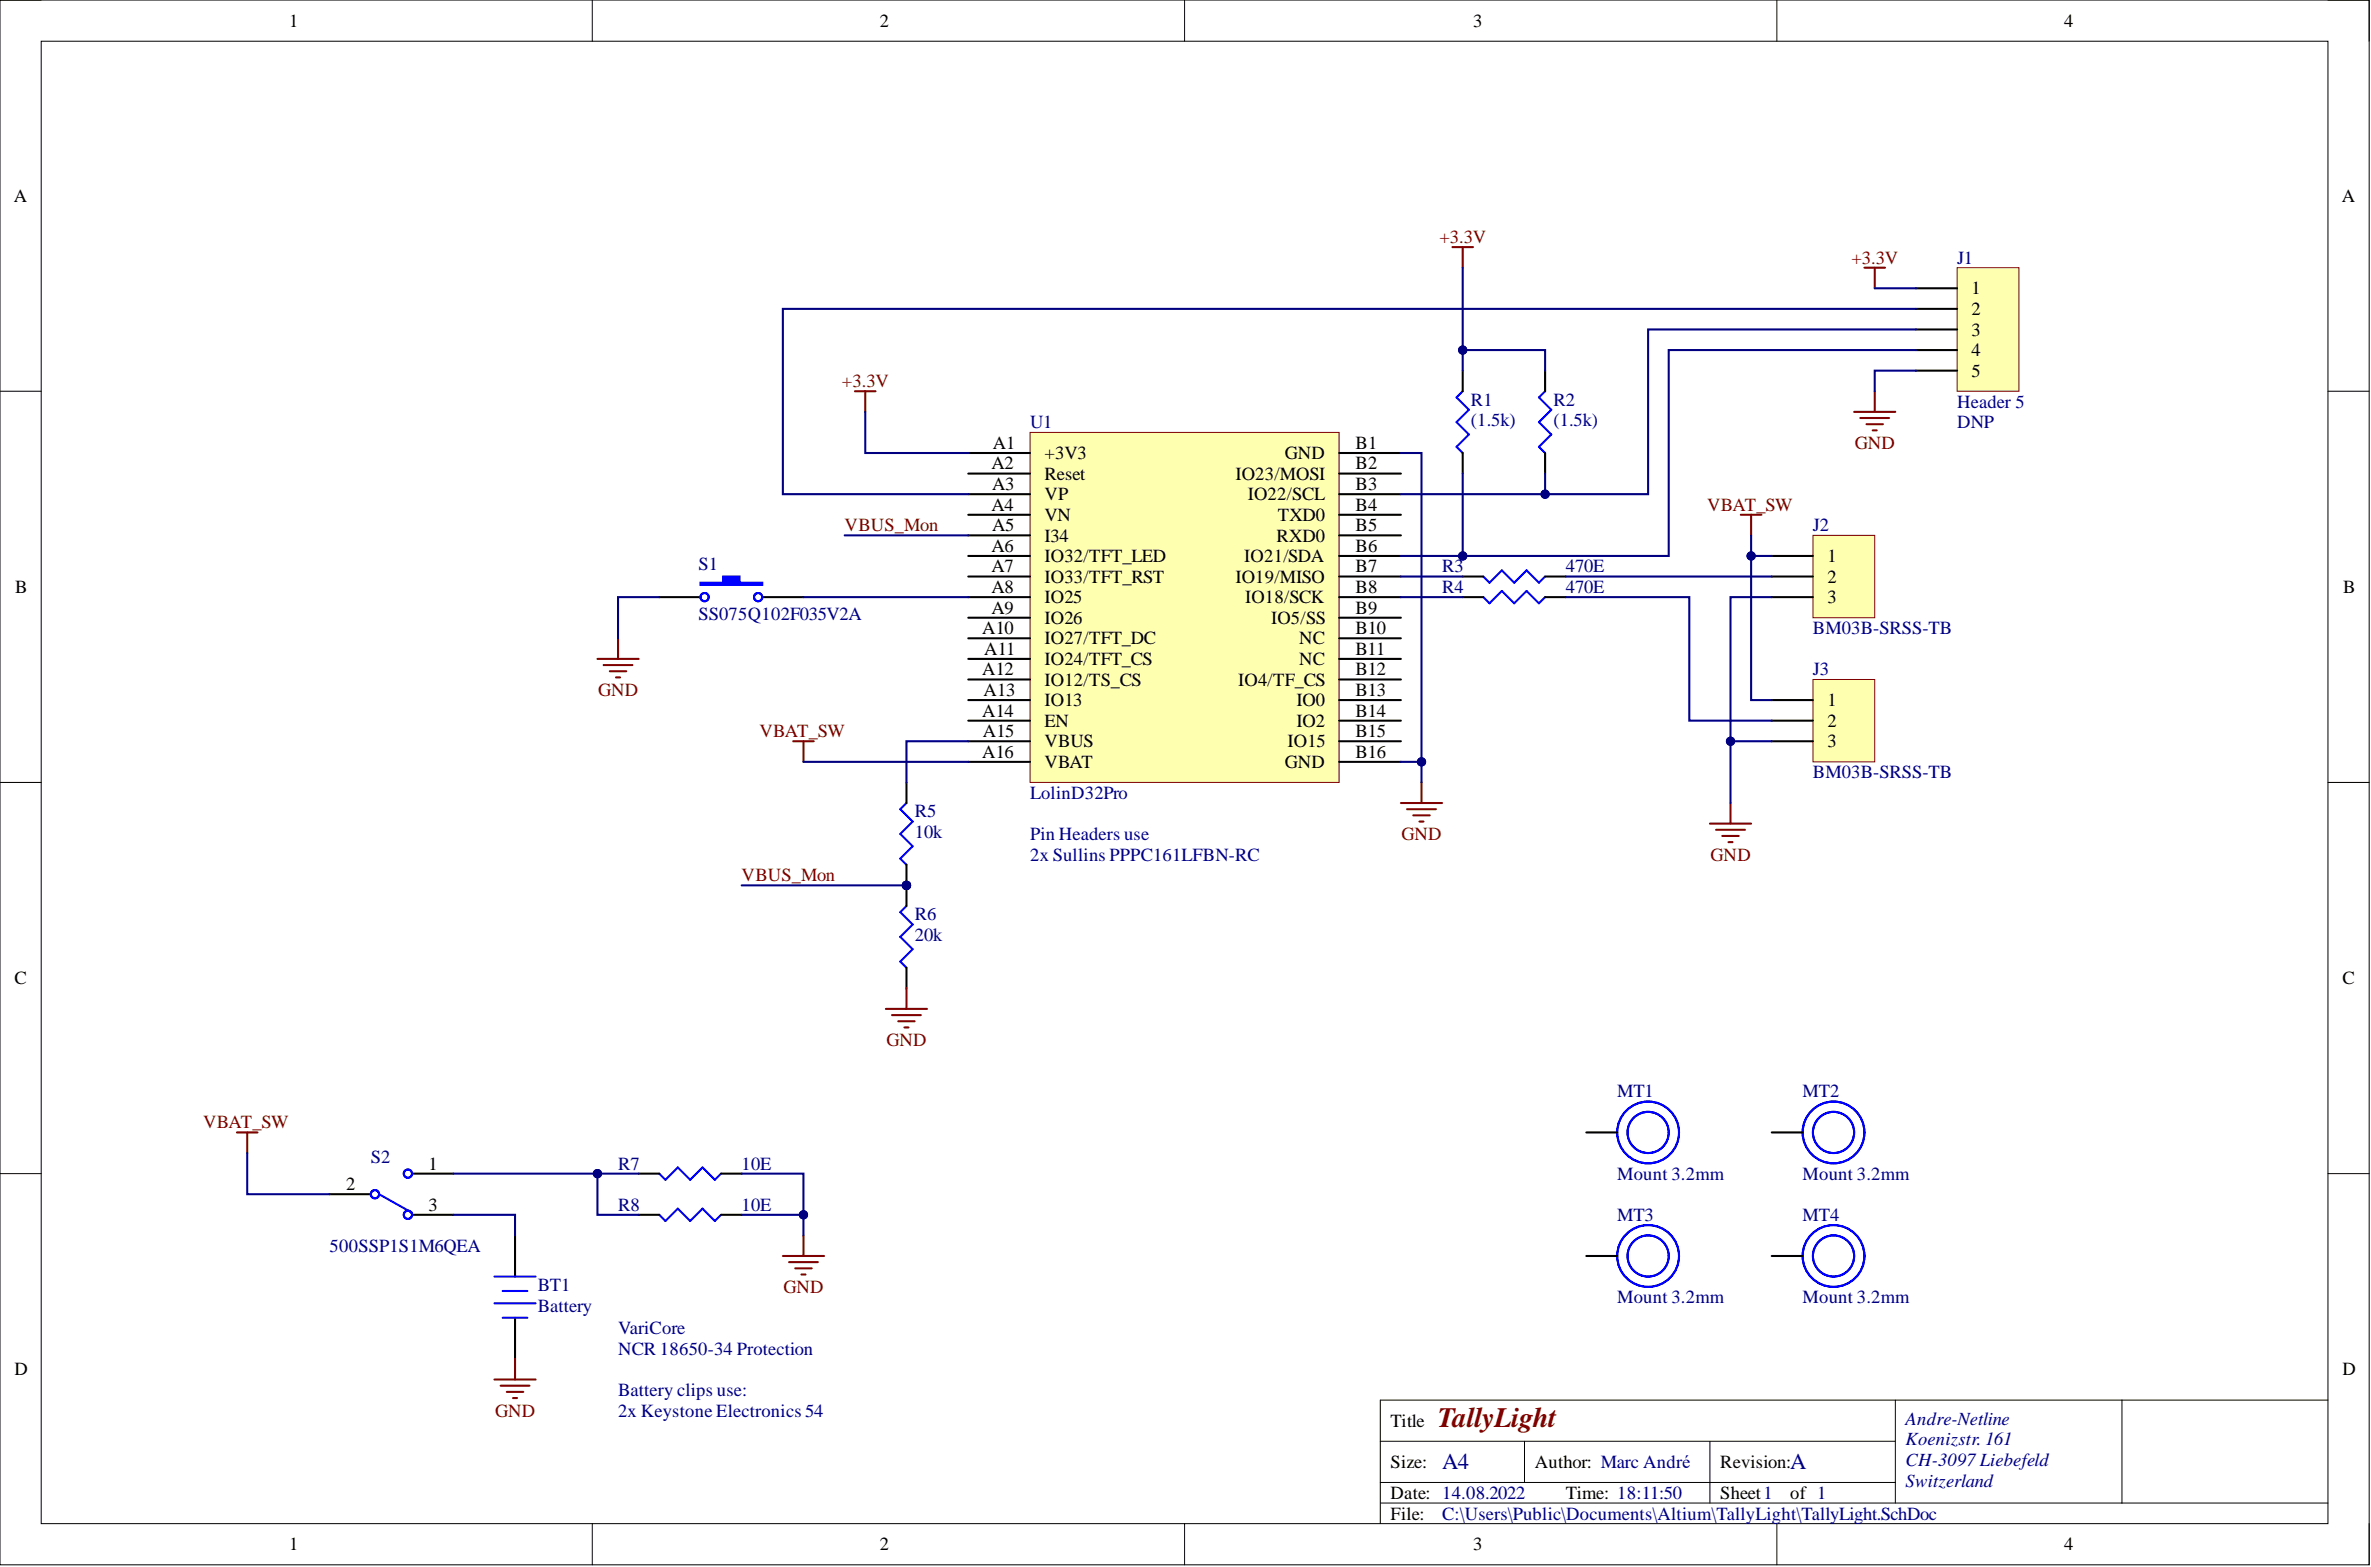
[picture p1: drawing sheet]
<svg xmlns="http://www.w3.org/2000/svg" width="292mm" height="193mm" viewBox="0 0 292 193" stroke-linecap="round" stroke-linejoin="round" font-family="sans-serif">
<defs><g id="words">
<text font-size="3.5" fill="#800000" x="177.2" y="175.7">TallyLight</text>
<g font-size="2.8" fill="#000080">
<text x="177.7" y="181">A4</text>
<text x="220.6" y="181">A</text>
</g>
<g font-size="2.3">
<text x="35.6" y="3.3">1</text>
<text x="108.4" y="3.3">2</text>
<text x="181.5" y="3.3">3</text>
<text x="254.3" y="3.3">4</text>
<text x="1.7" y="24.9">A</text>
<text x="288.5" y="24.9">A</text>
<text x="242.9" y="36.3">1</text>
<text x="242.9" y="38.8">2</text>
<text x="242.9" y="41.3">3</text>
<text x="242.9" y="43.9">4</text>
<text x="242.9" y="46.4">5</text>
<text x="122.2" y="57.8">A2</text>
<text x="122.3" y="55.3">A1</text>
<text x="128.7" y="56.5">+3V3</text>
<text x="128.7" y="59.1">Reset</text>
<text x="152.2" y="59.1">IO23/MOSI</text>
<text x="158.3" y="56.5">GND</text>
<text x="167" y="55.3">B1</text>
<text x="167" y="57.8">B2</text>
<text x="122.2" y="62.9">A4</text>
<text x="122.2" y="60.3">A3</text>
<text x="122.2" y="65.4">A5</text>
<text x="128.7" y="61.6">VP</text>
<text x="128.7" y="64.2">VN</text>
<text x="153.7" y="61.6">IO22/SCL</text>
<text x="157.4" y="64.2">TXD0</text>
<text x="167" y="60.3">B3</text>
<text x="167" y="62.9">B4</text>
<text x="167" y="65.4">B5</text>
<text x="122.2" y="68">A6</text>
<text x="122.2" y="70.5">A7</text>
<text x="128.7" y="66.7">I34</text>
<text x="128.7" y="69.2">IO32/TFT_LED</text>
<text x="128.7" y="71.8">IO33/TFT_RST</text>
<text x="152.2" y="71.8">IO19/MISO</text>
<text x="153.3" y="69.2">IO21/SDA</text>
<text x="157.3" y="66.7">RXD0</text>
<text x="167" y="68">B6</text>
<text x="167" y="70.5">B7</text>
<text x="225.1" y="69.2">1</text>
<text x="225.1" y="71.8">2</text>
<text x="1.9" y="73">B</text>
<text x="122.2" y="73">A8</text>
<text x="122.2" y="75.6">A9</text>
<text x="128.7" y="74.3">IO25</text>
<text x="128.7" y="76.8">IO26</text>
<text x="153.4" y="74.3">IO18/SCK</text>
<text x="156.6" y="76.8">IO5/SS</text>
<text x="167" y="73">B8</text>
<text x="167" y="75.6">B9</text>
<text x="225.1" y="74.3">3</text>
<text x="288.7" y="73">B</text>
<text x="121" y="78.1">A10</text>
<text x="121" y="83.2">A12</text>
<text x="121.2" y="80.6">A11</text>
<text x="128.7" y="79.4">IO27/TFT_DC</text>
<text x="128.7" y="81.9">IO24/TFT_CS</text>
<text x="160.1" y="79.4">NC</text>
<text x="160.1" y="81.9">NC</text>
<text x="167" y="78.1">B10</text>
<text x="167" y="80.6">B11</text>
<text x="167" y="83.2">B12</text>
<text x="121" y="88.2">A14</text>
<text x="121.1" y="85.7">A13</text>
<text x="128.7" y="84.4">IO12/TS_CS</text>
<text x="128.7" y="87">IO13</text>
<text x="128.7" y="89.5">EN</text>
<text x="152.5" y="84.4">IO4/TF_CS</text>
<text x="159.7" y="87">IO0</text>
<text x="159.7" y="89.5">IO2</text>
<text x="167" y="85.7">B13</text>
<text x="167" y="88.2">B14</text>
<text x="225.1" y="87">1</text>
<text x="225.1" y="89.5">2</text>
<text x="121" y="93.3">A16</text>
<text x="121.1" y="90.8">A15</text>
<text x="128.7" y="92">VBUS</text>
<text x="128.7" y="94.6">VBAT</text>
<text x="158.3" y="94.6">GND</text>
<text x="158.6" y="92">IO15</text>
<text x="167" y="90.8">B15</text>
<text x="167" y="93.3">B16</text>
<text x="225.1" y="92">3</text>
<text x="1.8" y="121.2">C</text>
<text x="288.6" y="121.2">C</text>
<text x="42.6" y="146.6">2</text>
<text x="52.8" y="149.1">3</text>
<text x="52.8" y="144">1</text>
<text x="1.8" y="169.4">D</text>
<text x="288.6" y="169.4">D</text>
<text x="171.3" y="175.7">Title</text>
<text x="171.3" y="180.8">Size:</text>
<text x="171.3" y="184.6">Date: 14.08.2022</text>
<text x="189.1" y="180.8">Author: Marc André</text>
<text x="192.9" y="184.6">Time: 18:11:50</text>
<text x="211.9" y="180.8">Revision:</text>
<text x="211.9" y="184.6">Sheet1</text>
<text x="220.6" y="184.6">of 1</text>
<text x="35.6" y="190.9">1</text>
<text x="108.4" y="190.9">2</text>
<text x="171.3" y="187.1">File:</text>
<text x="181.5" y="190.9">3</text>
<text x="254.3" y="190.9">4</text>
</g>
<g font-size="2.3" fill="#800000">
<text x="177.3" y="29.9">+3.3V</text>
<text x="228.1" y="32.5">+3.3V</text>
<text x="103.7" y="47.7">+3.3V</text>
<text x="228.5" y="55.3">GND</text>
<text x="104.1" y="65.4">VBUS_Mon</text>
<text x="210.3" y="62.9">VBAT_SW</text>
<text x="73.7" y="85.7">GND</text>
<text x="93.6" y="90.8">VBAT_SW</text>
<text x="172.7" y="103.5">GND</text>
<text x="210.7" y="106">GND</text>
<text x="91.4" y="108.5">VBUS_Mon</text>
<text x="109.2" y="128.8">GND</text>
<text x="25" y="138.9">VBAT_SW</text>
<text x="96.5" y="159.2">GND</text>
<text x="61" y="174.4">GND</text>
</g>
<g font-size="2.3" fill="#000080">
<text x="241.1" y="32.5">J1</text>
<text x="126.9" y="52.7">U1</text>
<text x="181.2" y="50">R1</text>
<text x="181.2" y="52.5">(1.5k)</text>
<text x="191.4" y="50">R2</text>
<text x="191.4" y="52.5">(1.5k)</text>
<text x="241.1" y="50.2">Header 5</text>
<text x="241.1" y="52.7">DNP</text>
<text x="223.3" y="65.4">J2</text>
<text x="86" y="70.2">S1</text>
<text x="177.7" y="70.5">R3</text>
<text x="192.9" y="70.5">470E</text>
<text x="86" y="76.3">SS075Q102F035V2A</text>
<text x="177.7" y="73">R4</text>
<text x="192.9" y="73">470E</text>
<text x="223.3" y="78.1">BM03B-SRSS-TB</text>
<text x="223.3" y="83.2">J3</text>
<text x="223.3" y="95.8">BM03B-SRSS-TB</text>
<text x="112.7" y="100.7">R5</text>
<text x="126.9" y="98.4">LolinD32Pro</text>
<text x="112.7" y="103.2">10k</text>
<text x="126.9" y="103.5">Pin Headers use</text>
<text x="126.9" y="106">2x Sullins PPPC161LFBN-RC</text>
<text x="112.7" y="113.3">R6</text>
<text x="112.7" y="115.9">20k</text>
<text x="199.2" y="135.1">MT1</text>
<text x="222.1" y="135.1">MT2</text>
<text x="45.7" y="143.3">S2</text>
<text x="76.1" y="144">R7</text>
<text x="76.1" y="149.1">R8</text>
<text x="91.4" y="144">10E</text>
<text x="91.4" y="149.1">10E</text>
<text x="199.2" y="145.3">Mount 3.2mm</text>
<text x="222.1" y="145.3">Mount 3.2mm</text>
<text x="40.6" y="154.2">500SSP1S1M6QEA</text>
<text x="199.2" y="150.4">MT3</text>
<text x="222.1" y="150.4">MT4</text>
<text x="66.2" y="159">BT1</text>
<text x="66.2" y="161.5">Battery</text>
<text x="199.2" y="160.5">Mount 3.2mm</text>
<text x="222.1" y="160.5">Mount 3.2mm</text>
<text x="76.1" y="166.8">NCR 18650-34 Protection</text>
<text x="76.1" y="164.3">VariCore</text>
<text x="76.1" y="171.9">Battery clips use:</text>
<text x="76.1" y="174.4">2x Keystone Electronics 54</text>
<text x="234.8" y="175.5">Andre-Netline</text>
<text x="234.8" y="178">Koenizstr. 161</text>
<text x="234.8" y="180.5">CH-3097Liebefeld</text>
<text x="234.8" y="183.1">Switzerland</text>
<text x="177.7" y="187.1">C:\Users\Public\Documents\Altium\TallyLight\TallyLight.SchDoc</text>
</g>
</g></defs>
<g fill="none" stroke="#000" stroke-width=".12">
<path d="M0 0h291.9v192.7h-291.9zM0 0h5.1M5.1 5.1h281.7v182.5h-281.7zM73 0v5.1M145.9 0v5.1M218.9 0v5.1M286.8 0h5.1v5.1M0 48.2h5.1M286.8 48.2h5.1M0 96.4h5.1M286.8 96.4h5.1M0 144.5h5.1"/>
<path d="M286.8 144.5h5.1M170 177.5h63.5M187.8 177.5v5.1M210.7 177.5v7.6M233.5 172.4v12.7M261.4 172.4v12.7M286.8 172.4h-116.8v15.2M73 187.6v5.1M145.9 187.6v5.1M170 185.1h116.8M170 182.6h63.5M218.9 187.6v5.1"/>
<path d="M291.9 187.6v5.1"/>
</g>
<path d="M126.9 53.3h38.1v43.1h-38.1z" fill-rule="evenodd" fill="#ffffb0"/>
<path d="M126.9 53.3h38.1v43.1h-38.1z" fill="none" stroke="#800000" stroke-width=".12"/>
<g fill="none" stroke="#000" stroke-width=".25">
<path d="M119.3 55.8h7.6M119.3 58.3h7.6M165 55.8h7.6M165 58.3h7.6M81.2 73.5h5.1M93.9 73.5h5.1M119.3 60.9h7.6M119.3 63.4h7.6M119.3 65.9h7.6M119.3 68.5h7.6M119.3 71h7.6M119.3 73.5h7.6"/>
<path d="M119.3 76.1h7.6M119.3 78.6h7.6M165 60.9h7.6M165 63.4h7.6M165 65.9h7.6M165 68.5h7.6M165 71h7.6M165 73.5h7.6M165 76.1h7.6M165 78.6h7.6M119.3 81.1h7.6M119.3 83.7h7.6"/>
<path d="M119.3 86.2h7.6M119.3 88.7h7.6M119.3 91.3h7.6M119.3 93.8h7.6M165 81.1h7.6M165 83.7h7.6M165 86.2h7.6M165 88.7h7.6M165 91.3h7.6M165 93.8h7.6M40.6 147.1h5.1M50.8 149.6h5"/>
<path d="M50.8 144.5h5"/>
</g>
<g fill="none" stroke="#00f" stroke-width=".25">
<path d="M46.7 147.1l4.1 2.2"/>
<circle cx="46.2" cy="147.1" r=".51"/>
<circle cx="50.3" cy="149.6" r=".51"/>
<circle cx="50.3" cy="144.5" r=".51"/>
</g>
<path d="M86.3 71.8h2.8v-.8h2v.8h2.8v.2h-7.6z" fill-rule="evenodd" fill="#00f"/>
<g fill="none" stroke="#00f" stroke-width=".25">
<path d="M86.3 71.8h2.8v-.8h2v.8h2.8v.2h-7.6zM182.7 71l.8 .8 1.5-1.6 1.5 1.6 1.6-1.6 1.5 1.6 .8-.8M60.9 157.2h5.1M61.9 159h3.1M60.9 160.5h5.1M61.9 162.3h3.1"/>
<circle cx="86.8" cy="73.5" r=".51"/>
<circle cx="93.4" cy="73.5" r=".51"/>
</g>
<path d="M180.2 71h2.5M190.4 71h2.5M63.5 152.1v5.1M63.5 162.3v5" fill="none" stroke="#000" stroke-width=".25"/>
<path d="M223.3 65.9h7.7v10.2h-7.7z" fill-rule="evenodd" fill="#ffffb0"/>
<path d="M223.3 65.9h7.7v10.2h-7.7z" fill="none" stroke="#800000" stroke-width=".12"/>
<path d="M218.3 68.5h5M218.3 71h5M218.3 73.5h5" fill="none" stroke="#000" stroke-width=".25"/>
<path d="M213.2 98.9v2.5M210.7 101.4h5M211.4 102.2h3.6M212.2 102.9h2M212.9 103.7h.5" fill="none" stroke="#800000" stroke-width=".25"/>
<path d="M223.3 83.7h7.7v10.1h-7.7z" fill-rule="evenodd" fill="#ffffb0"/>
<path d="M223.3 83.7h7.7v10.1h-7.7z" fill="none" stroke="#800000" stroke-width=".12"/>
<g fill="none" stroke="#000" stroke-width=".25">
<path d="M180.2 73.5h2.5M190.4 73.5h2.5M218.3 86.2h5M218.3 88.7h5M218.3 91.3h5M195.4 139.5h3.8M218.3 139.5h3.8M78.7 144.5h2.5M78.7 149.6h2.5M88.8 144.5h2.6M88.8 149.6h2.6M195.4 154.7h3.8"/>
<path d="M218.3 154.7h3.8"/>
</g>
<g fill="none" stroke="#800000" stroke-width=".25">
<path d="M76.1 78.6v2.5M214.5 63.4h2.5M215.7 63.4v2.5M73.6 81.1h5.1M74.4 81.9h3.5M75.1 82.7h2.1M75.9 83.4h.5M97.7 91.3h2.6M99 91.3v2.5M172.6 98.9h5.1M173.3 99.6h3.6M175.1 96.4v2.5"/>
<path d="M174.1 100.4h2M174.9 101.2h.5M29.2 139.5h2.5M30.5 139.5v2.5M96.4 154.7h5.1M97.2 155.4h3.6M98 156.2h2M98.7 157h.5M99 152.1v2.6M60.9 169.9h5.1M61.7 170.6h3.5M62.4 171.4h2.1"/>
<path d="M63.2 172.2h.5M63.5 167.3v2.6"/>
</g>
<g fill="none" stroke="#00f" stroke-width=".25">
<path d="M182.7 73.5l.8 .8 1.5-1.5 1.5 1.5 1.6-1.5 1.5 1.5 .8-.8M81.2 144.5l.8 .8 1.5-1.5 1.5 1.5 1.5-1.5 1.6 1.5 .7-.8M81.2 149.6l.8 .8 1.5-1.6 1.5 1.6 1.5-1.6 1.6 1.6 .7-.8"/>
<circle cx="203" cy="139.5" r="3.8"/>
<circle cx="203" cy="139.5" r="2.54"/>
<circle cx="225.9" cy="139.5" r="3.8"/>
<circle cx="225.9" cy="139.5" r="2.54"/>
<circle cx="203" cy="154.7" r="3.8"/>
<circle cx="203" cy="154.7" r="2.54"/>
<circle cx="225.9" cy="154.7" r="3.8"/>
<circle cx="225.9" cy="154.7" r="2.54"/>
</g>
<path d="M241.1 33h7.6v15.2h-7.6z" fill-rule="evenodd" fill="#ffffb0"/>
<path d="M241.1 33h7.6v15.2h-7.6z" fill="none" stroke="#800000" stroke-width=".12"/>
<path d="M236 35.5h5.1M236 38h5.1M236 40.6h5.1M236 43.1h5.1M236 45.6h5.1" fill="none" stroke="#000" stroke-width=".25"/>
<circle cx="111.7" cy="109" r=".51" fill="#000080"/>
<circle cx="111.7" cy="109" r=".51" fill="none" stroke="#000080" stroke-width=".12"/>
<path d="M111.7 98.9l-.8 .7 1.5 1.6-1.5 1.5 1.5 1.5-1.5 1.5 .8 .8" fill="none" stroke="#00f" stroke-width=".25"/>
<path d="M111.7 106.5v2.5" fill="none" stroke="#000" stroke-width=".25"/>
<circle cx="111.7" cy="109" r=".51" fill="#000080"/>
<circle cx="111.7" cy="109" r=".51" fill="none" stroke="#000080" stroke-width=".12"/>
<path d="M111.7 96.4v2.5" fill="none" stroke="#000" stroke-width=".25"/>
<circle cx="111.7" cy="109" r=".51" fill="#000080"/>
<circle cx="111.7" cy="109" r=".51" fill="none" stroke="#000080" stroke-width=".12"/>
<path d="M111.7 111.6l-.8 .7 1.5 1.5-1.5 1.6 1.5 1.5-1.5 1.5 .8 .8" fill="none" stroke="#00f" stroke-width=".25"/>
<path d="M111.7 109v2.6M111.7 119.2v2.5" fill="none" stroke="#000" stroke-width=".25"/>
<circle cx="111.7" cy="109" r=".51" fill="#000080"/>
<circle cx="111.7" cy="109" r=".51" fill="none" stroke="#000080" stroke-width=".12"/>
<g fill="none" stroke="#800000" stroke-width=".25">
<path d="M178.9 30.4h2.6M180.2 30.4v2.6M229.7 33h2.5M231 33v2.5M105.3 48.2h2.6M106.6 48.2v2.5M228.4 50.7h5.1M229.2 51.5h3.5M229.9 52.2h2.1M230.7 53h.5M231 48.2v2.5M109.1 124.2h5.1"/>
<path d="M109.9 125h3.5M110.7 125.8h2M111.4 126.5h.5M111.7 121.7v2.5"/>
</g>
<path d="M180.2 48.2l-.8 .7 1.6 1.6-1.6 1.5 1.6 1.5-1.6 1.5 .8 .8M190.4 48.2l-.8 .7 1.5 1.6-1.5 1.5 1.5 1.5-1.5 1.5 .8 .8" fill="none" stroke="#00f" stroke-width=".25"/>
<path d="M180.2 45.6v2.6M180.2 55.8v2.5M190.4 45.6v2.6M190.4 55.8v2.5" fill="none" stroke="#000" stroke-width=".25"/>
<path d="M192.9 71h25.4M218.3 91.3h-5.1v7.6" fill="none" stroke="#000080" stroke-width=".25"/>
<circle cx="213.2" cy="91.3" r=".51" fill="#000080"/>
<circle cx="213.2" cy="91.3" r=".51" fill="none" stroke="#000080" stroke-width=".12"/>
<path d="M218.3 73.5h-5.1v17.8" fill="none" stroke="#000080" stroke-width=".25"/>
<circle cx="213.2" cy="91.3" r=".51" fill="#000080"/>
<circle cx="213.2" cy="91.3" r=".51" fill="none" stroke="#000080" stroke-width=".12"/>
<path d="M215.7 65.9v20.3h2.6" fill="none" stroke="#000080" stroke-width=".25"/>
<circle cx="215.7" cy="68.5" r=".51" fill="#000080"/>
<circle cx="215.7" cy="68.5" r=".51" fill="none" stroke="#000080" stroke-width=".12"/>
<path d="M215.7 68.5h2.6" fill="none" stroke="#000080" stroke-width=".25"/>
<circle cx="215.7" cy="68.5" r=".51" fill="#000080"/>
<circle cx="215.7" cy="68.5" r=".51" fill="none" stroke="#000080" stroke-width=".12"/>
<path d="M172.6 71h7.6M172.6 73.5h7.6M192.9 73.5h15.2v15.2h10.2M172.6 93.8h2.5v2.6" fill="none" stroke="#000080" stroke-width=".25"/>
<circle cx="175.1" cy="93.8" r=".51" fill="#000080"/>
<circle cx="175.1" cy="93.8" r=".51" fill="none" stroke="#000080" stroke-width=".12"/>
<path d="M99 73.5h20.3M99 93.8h20.3M30.5 142v5.1h10.1M55.8 149.6h7.7v2.5M73.6 144.5v5.1h5.1" fill="none" stroke="#000080" stroke-width=".25"/>
<circle cx="73.6" cy="144.5" r=".51" fill="#000080"/>
<circle cx="73.6" cy="144.5" r=".51" fill="none" stroke="#000080" stroke-width=".12"/>
<path d="M91.4 149.6h7.6" fill="none" stroke="#000080" stroke-width=".25"/>
<circle cx="99" cy="149.6" r=".51" fill="#000080"/>
<circle cx="99" cy="149.6" r=".51" fill="none" stroke="#000080" stroke-width=".12"/>
<path d="M81.2 73.5h-5.1v5.1M119.3 91.3h-7.6v5.1M91.4 109h20.3" fill="none" stroke="#000080" stroke-width=".25"/>
<circle cx="111.7" cy="109" r=".51" fill="#000080"/>
<circle cx="111.7" cy="109" r=".51" fill="none" stroke="#000080" stroke-width=".12"/>
<path d="M106.6 50.7v5.1h12.7M236 45.6h-5v2.6M236 43.1h-30.4v25.4h-33M104.1 65.9h15.2" fill="none" stroke="#000080" stroke-width=".25"/>
<circle cx="180.2" cy="68.5" r=".51" fill="#000080"/>
<circle cx="180.2" cy="68.5" r=".51" fill="none" stroke="#000080" stroke-width=".12"/>
<path d="M236 40.6h-33v20.3h-30.4" fill="none" stroke="#000080" stroke-width=".25"/>
<circle cx="190.4" cy="60.9" r=".51" fill="#000080"/>
<circle cx="190.4" cy="60.9" r=".51" fill="none" stroke="#000080" stroke-width=".12"/>
<path d="M231 35.5h5M236 38h-139.6v22.9h22.9M180.2 58.3v10.2" fill="none" stroke="#000080" stroke-width=".25"/>
<circle cx="180.2" cy="68.5" r=".51" fill="#000080"/>
<circle cx="180.2" cy="68.5" r=".51" fill="none" stroke="#000080" stroke-width=".12"/>
<path d="M190.4 58.3v2.6" fill="none" stroke="#000080" stroke-width=".25"/>
<circle cx="190.4" cy="60.9" r=".51" fill="#000080"/>
<circle cx="190.4" cy="60.9" r=".51" fill="none" stroke="#000080" stroke-width=".12"/>
<path d="M180.2 43.1h10.2v2.5" fill="none" stroke="#000080" stroke-width=".25"/>
<circle cx="180.2" cy="43.1" r=".51" fill="#000080"/>
<circle cx="180.2" cy="43.1" r=".51" fill="none" stroke="#000080" stroke-width=".12"/>
<path d="M180.2 33v12.6" fill="none" stroke="#000080" stroke-width=".25"/>
<circle cx="180.2" cy="43.1" r=".51" fill="#000080"/>
<circle cx="180.2" cy="43.1" r=".51" fill="none" stroke="#000080" stroke-width=".12"/>
<path d="M172.6 55.8h2.5v38" fill="none" stroke="#000080" stroke-width=".25"/>
<circle cx="175.1" cy="93.8" r=".51" fill="#000080"/>
<circle cx="175.1" cy="93.8" r=".51" fill="none" stroke="#000080" stroke-width=".12"/>
<path d="M55.8 144.5h22.9" fill="none" stroke="#000080" stroke-width=".25"/>
<circle cx="73.6" cy="144.5" r=".51" fill="#000080"/>
<circle cx="73.6" cy="144.5" r=".51" fill="none" stroke="#000080" stroke-width=".12"/>
<path d="M91.4 144.5h7.6v7.6" fill="none" stroke="#000080" stroke-width=".25"/>
<circle cx="99" cy="149.6" r=".51" fill="#000080"/>
<circle cx="99" cy="149.6" r=".51" fill="none" stroke="#000080" stroke-width=".12"/>
<use href="#words"/>
</svg>
